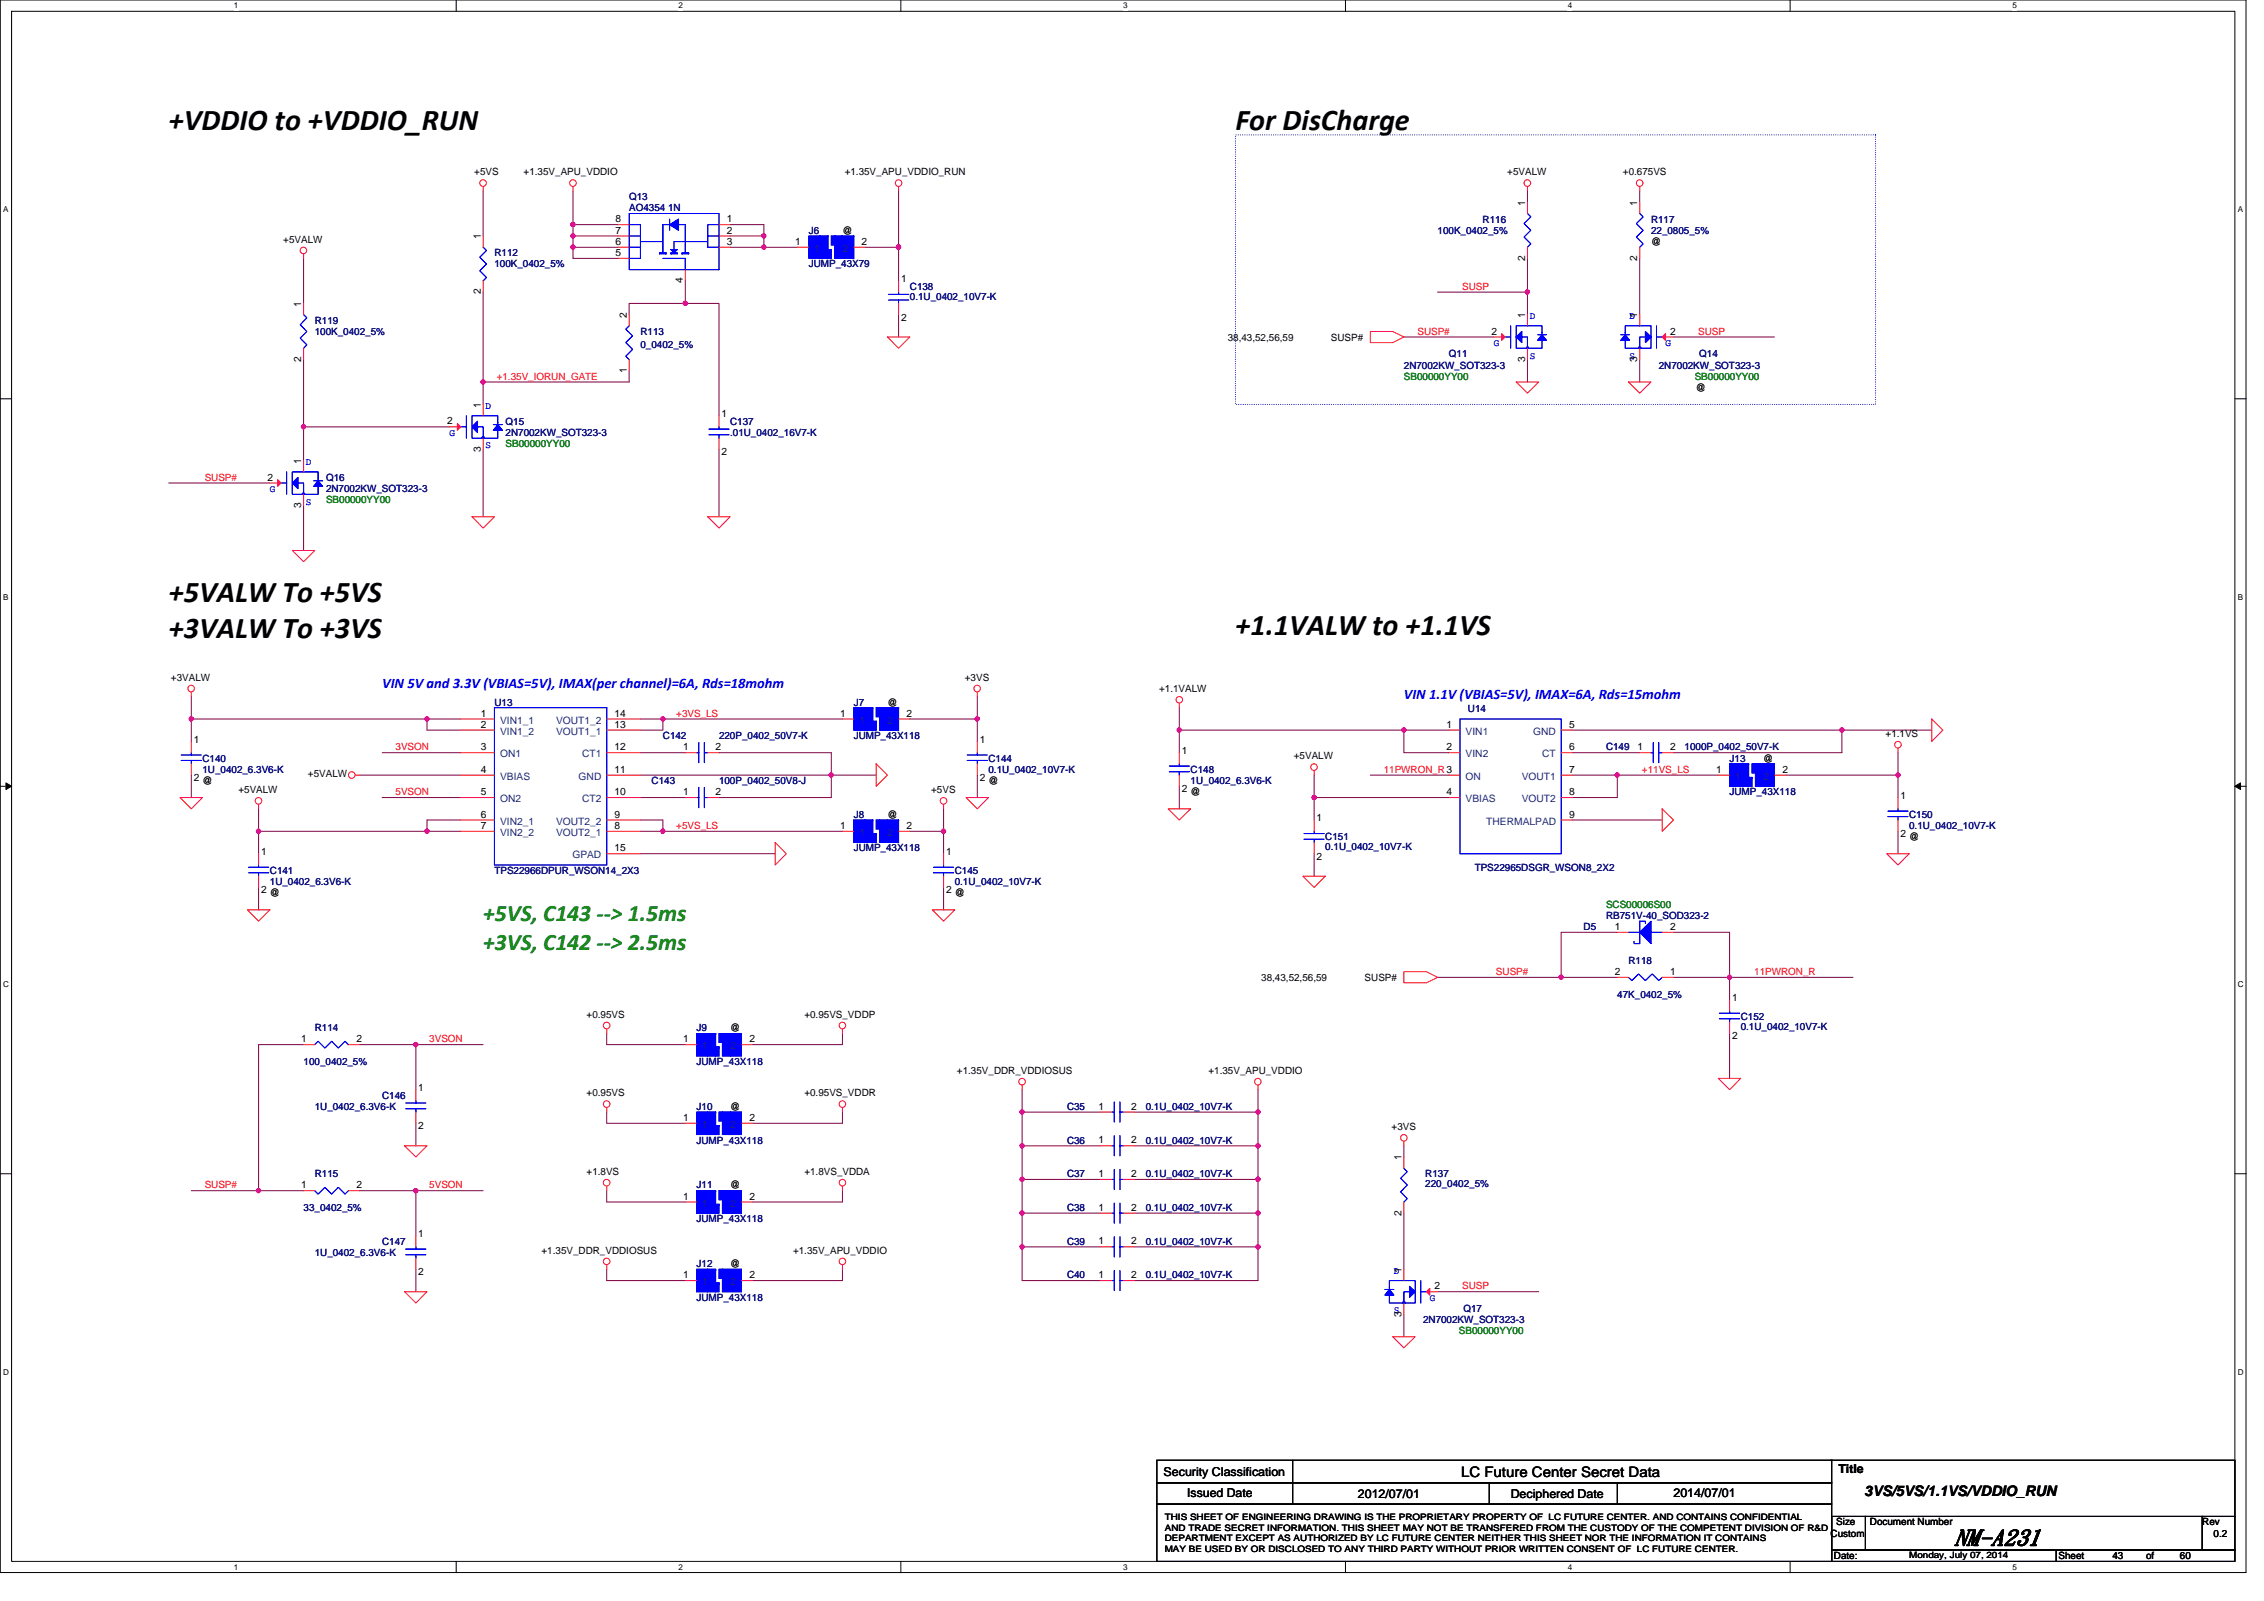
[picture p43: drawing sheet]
<svg xmlns="http://www.w3.org/2000/svg" width="297mm" height="210mm" viewBox="0 0 297 210" stroke-linecap="round" stroke-linejoin="round" font-family="sans-serif">
<defs><g id="words">
<g font-size="4">
<text x="22.1" y="17">+VDDIO to +VDDIO_RUN</text>
<text x="162.1" y="17">For DisCharge</text>
<text x="22.1" y="78.9">+5VALWTo +5VS</text>
<text x="22.1" y="83.7">+3VALWTo +3VS</text>
<text x="162.1" y="83.3">+1.1VALWto +1.1VS</text>
</g>
<g font-size="3.1" fill="#008000">
<text x="63.4" y="120.8">+5VS,C143 ‐‐&gt; 1.5ms</text>
<text x="63.4" y="124.6">+3VS,C142 ‐‐&gt; 2.5ms</text>
</g>
<text font-size="3" x="256.4" y="202.6">NM-A231</text>
<g font-size="1.9" fill="#00f">
<text x="50.1" y="90.2">VIN 5Vand 3.3V(VBIAS=5V),IMAX(per channel)=6A,Rds=18mohm</text>
<text x="184.2" y="91.7">VIN 1.1V(VBIAS=5V),IMAX=6A,Rds=15mohm</text>
</g>
<g font-size="1.9">
<text x="191.7" y="193.7">LC Future Center Secret Data</text>
<text x="244.6" y="196.2">3VS/5VS/1.1VS/VDDIO_RUN</text>
</g>
<g font-size="1.6">
<text x="152.7" y="193.5">Security Classification</text>
<text x="155.8" y="196.3">Issued Date</text>
<text x="178.2" y="196.5">2012/07/01</text>
<text x="198.2" y="196.5">Deciphered Date</text>
<text x="219.6" y="196.3">2014/07/01</text>
<text x="241.2" y="193.1">Title</text>
</g>
<g font-size="1.3">
<text x="62.2" y="23">+5VS</text>
<text x="68.7" y="23">+1.35V_APU_VDDIO</text>
<text x="110.8" y="23">+1.35V_APU_VDDIO_RUN</text>
<text x="197.8" y="23">+5VALW</text>
<text x="212.9" y="23">+0.675VS</text>
<text x="80.8" y="29.1">8</text>
<text x="95.4" y="29.1">1</text>
<text x="200.1" y="27" transform="rotate(-90 200.1 27)">1</text>
<text x="214.8" y="27" transform="rotate(-90 214.8 27)">1</text>
<text x="37.2" y="31.8">+5VALW</text>
<text x="63.1" y="31.4" transform="rotate(-90 63.1 31.4)">1</text>
<text x="80.8" y="32.1">6</text>
<text x="80.8" y="33.6">5</text>
<text x="80.8" y="30.6">7</text>
<text x="95.4" y="30.6">2</text>
<text x="95.4" y="32.1">3</text>
<text x="104.3" y="32.1">1</text>
<text x="110.5" y="30.6">@</text>
<text x="113" y="32.1">2</text>
<text x="200.1" y="34.2" transform="rotate(-90 200.1 34.2)">2</text>
<text x="214.8" y="34.2" transform="rotate(-90 214.8 34.2)">2</text>
<text x="216.6" y="32.1">@</text>
<text x="39.5" y="40.2" transform="rotate(-90 39.5 40.2)">1</text>
<text x="63.1" y="38.6" transform="rotate(-90 63.1 38.6)">2</text>
<text x="82.2" y="41.7" transform="rotate(-90 82.2 41.7)">2</text>
<text x="89.6" y="37.1" transform="rotate(-90 89.6 37.1)">4</text>
<text x="118.2" y="37">1</text>
<text x="200.1" y="41.7" transform="rotate(-90 200.1 41.7)">1</text>
<text x="214.8" y="41.7" transform="rotate(-90 214.8 41.7)">1</text>
<text x="39.5" y="47.5" transform="rotate(-90 39.5 47.5)">2</text>
<text x="118.2" y="42">2</text>
<text x="161.1" y="44.7">38,43,52,56,59</text>
<text x="174.6" y="44.7">SUSP#</text>
<text x="195.7" y="43.9">2</text>
<text x="200.1" y="47.5" transform="rotate(-90 200.1 47.5)">3</text>
<text x="214.8" y="47.5" transform="rotate(-90 214.8 47.5)">3</text>
<text x="219.1" y="43.9">2</text>
<text x="63.1" y="53.5" transform="rotate(-90 63.1 53.5)">1</text>
<text x="82.2" y="48.9" transform="rotate(-90 82.2 48.9)">1</text>
<text x="222.5" y="51.3">@</text>
<text x="58.7" y="55.7">2</text>
<text x="63.1" y="59.2" transform="rotate(-90 63.1 59.2)">3</text>
<text x="94.7" y="54.7">1</text>
<text x="94.7" y="59.7">2</text>
<text x="35.1" y="63">2</text>
<text x="39.5" y="60.9" transform="rotate(-90 39.5 60.9)">1</text>
<text x="39.5" y="66.6" transform="rotate(-90 39.5 66.6)">3</text>
<text x="22.4" y="89.3">+3VALW</text>
<text x="126.6" y="89.3">+3VS</text>
<text x="63.1" y="95.4">2</text>
<text x="63.1" y="94">1</text>
<text x="80.6" y="94">14</text>
<text x="80.6" y="95.4">13</text>
<text x="110.2" y="94">1</text>
<text x="116.4" y="92.5">@</text>
<text x="118.9" y="94">2</text>
<text x="152.1" y="90.8">+1.1VALW</text>
<text x="189.8" y="95.4">1</text>
<text x="205.9" y="95.4">5</text>
<text x="25.4" y="97.4">1</text>
<text x="40.4" y="102">+5VALW</text>
<text x="63.1" y="101.3">4</text>
<text x="63.1" y="98.4">3</text>
<text x="80.6" y="98.4">12</text>
<text x="80.6" y="101.3">11</text>
<text x="89.6" y="98.4">1</text>
<text x="93.9" y="98.4">2</text>
<text x="128.5" y="97.4">1</text>
<text x="155" y="98.8">1</text>
<text x="169.8" y="99.6">+5VALW</text>
<text x="189.8" y="98.4">2</text>
<text x="205.9" y="101.3">7</text>
<text x="205.9" y="98.4">6</text>
<text x="214.8" y="98.4">1</text>
<text x="219.1" y="98.4">2</text>
<text x="225.1" y="101.3">1</text>
<text x="231.3" y="99.9">@</text>
<text x="233.8" y="101.3">2</text>
<text x="247.4" y="96.6">+1.1VS</text>
<text x="25.4" y="102.4">2</text>
<text x="26.6" y="102.8">@</text>
<text x="31.3" y="104">+5VALW</text>
<text x="63.1" y="107.2">6</text>
<text x="63.1" y="104.3">5</text>
<text x="80.6" y="107.2">9</text>
<text x="80.6" y="104.3">10</text>
<text x="89.6" y="104.3">1</text>
<text x="93.9" y="104.3">2</text>
<text x="116.4" y="107.3">@</text>
<text x="122.2" y="104">+5VS</text>
<text x="128.5" y="102.4">2</text>
<text x="129.7" y="102.8">@</text>
<text x="155" y="103.9">2</text>
<text x="156.2" y="104.3">@</text>
<text x="172.7" y="107.7">1</text>
<text x="189.8" y="104.3">4</text>
<text x="205.9" y="104.3">8</text>
<text x="205.9" y="107.2">9</text>
<text x="249.3" y="104.8">1</text>
<text x="34.2" y="112.1">1</text>
<text x="63.1" y="108.7">7</text>
<text x="80.6" y="108.7">8</text>
<text x="80.6" y="111.7">15</text>
<text x="110.2" y="108.7">1</text>
<text x="118.9" y="108.7">2</text>
<text x="124.1" y="112.1">1</text>
<text x="172.7" y="112.7">2</text>
<text x="249.3" y="109.8">2</text>
<text x="250.5" y="110.2">@</text>
<text x="34.2" y="117.2">2</text>
<text x="35.4" y="117.6">@</text>
<text x="124.1" y="117.2">2</text>
<text x="125.3" y="117.6">@</text>
<text x="211.9" y="122">1</text>
<text x="219.1" y="122">2</text>
<text x="165.5" y="128.6">38,43,52,56,59</text>
<text x="179" y="128.6">SUSP#</text>
<text x="211.9" y="127.9">2</text>
<text x="219.1" y="127.9">1</text>
<text x="227.2" y="131.3">1</text>
<text x="39.5" y="136.7">1</text>
<text x="46.8" y="136.7">2</text>
<text x="77" y="133.5">+0.95VS</text>
<text x="89.6" y="136.7">1</text>
<text x="95.8" y="135.3">@</text>
<text x="98.3" y="136.7">2</text>
<text x="105.5" y="133.5">+0.95VS_VDDP</text>
<text x="227.2" y="136.3">2</text>
<text x="54.9" y="143">1</text>
<text x="77" y="143.8">+0.95VS</text>
<text x="105.5" y="143.8">+0.95VS_VDDR</text>
<text x="125.6" y="140.8">+1.35V_DDR_VDDIOSUS</text>
<text x="158.6" y="140.8">+1.35V_APU_VDDIO</text>
<text x="54.9" y="148.1">2</text>
<text x="89.6" y="147">1</text>
<text x="95.8" y="145.6">@</text>
<text x="98.3" y="147">2</text>
<text x="144.1" y="150">1</text>
<text x="144.1" y="145.5">1</text>
<text x="148.4" y="150">2</text>
<text x="148.4" y="145.5">2</text>
<text x="182.6" y="148.2">+3VS</text>
<text x="39.5" y="155.9">1</text>
<text x="46.8" y="155.9">2</text>
<text x="77" y="154.1">+1.8VS</text>
<text x="95.8" y="155.9">@</text>
<text x="105.5" y="154.1">+1.8VS_VDDA</text>
<text x="144.1" y="154.4">1</text>
<text x="148.4" y="154.4">2</text>
<text x="183.9" y="152.2" transform="rotate(-90 183.9 152.2)">1</text>
<text x="89.6" y="157.3">1</text>
<text x="98.3" y="157.3">2</text>
<text x="144.1" y="158.8">1</text>
<text x="148.4" y="158.8">2</text>
<text x="183.9" y="159.4" transform="rotate(-90 183.9 159.4)">2</text>
<text x="54.9" y="162.2">1</text>
<text x="54.9" y="167.3">2</text>
<text x="71.1" y="164.4">+1.35V_DDR_VDDIOSUS</text>
<text x="89.6" y="167.6">1</text>
<text x="95.8" y="166.2">@</text>
<text x="98.3" y="167.6">2</text>
<text x="104.1" y="164.4">+1.35V_APU_VDDIO</text>
<text x="144.1" y="167.6">1</text>
<text x="144.1" y="163.2">1</text>
<text x="148.4" y="167.6">2</text>
<text x="148.4" y="163.2">2</text>
<text x="183.9" y="166.9" transform="rotate(-90 183.9 166.9)">1</text>
<text x="183.9" y="172.7" transform="rotate(-90 183.9 172.7)">3</text>
<text x="188.2" y="169.1">2</text>
<text x="240.2" y="201.5">Custom</text>
<text x="240.9" y="200.1">Size</text>
<text x="245.3" y="200.1">Document Number</text>
<text x="288.9" y="200.1">Rev</text>
<text x="290.4" y="201.5">0.2</text>
<text x="240.6" y="204.5">Date:</text>
<text x="270.1" y="204.5">Sheet</text>
<text x="277.2" y="204.5">43</text>
<text x="281.6" y="204.5">of</text>
<text x="286" y="204.5">60</text>
</g>
<g font-size="1.3" fill="#000080">
<text x="82.5" y="26.2">Q13</text>
<text x="82.5" y="27.7">AO4354 1N</text>
<text x="194.5" y="29.2">R116</text>
<text x="216.6" y="29.2">R117</text>
<text x="64.9" y="33.6">R112</text>
<text x="64.9" y="35.1">100K_0402_5%</text>
<text x="106.1" y="30.6">J6</text>
<text x="106.1" y="35.1">JUMP_43X79</text>
<text x="188.6" y="30.6">100K_0402_5%</text>
<text x="216.6" y="30.6">22_0805_5%</text>
<text x="119.4" y="38">C138</text>
<text x="119.4" y="39.3">0.1U_0402_10V7-K</text>
<text x="41.3" y="42.4">R119</text>
<text x="41.3" y="43.9">100K_0402_5%</text>
<text x="84" y="43.9">R113</text>
<text x="84" y="45.7">0_0402_5%</text>
<text x="190.1" y="46.9">Q11</text>
<text x="222.9" y="46.9">Q14</text>
<text x="184.2" y="48.3">2N7002KW_SOT323-3</text>
<text x="217.6" y="48.3">2N7002KW_SOT323-3</text>
<text x="66.3" y="55.7">Q15</text>
<text x="66.3" y="57.2">2N7002KW_SOT323-3</text>
<text x="95.8" y="55.7">C137</text>
<text x="95.8" y="57.2">.01U_0402_16V7-K</text>
<text x="42.8" y="63.1">Q16</text>
<text x="42.8" y="64.5">2N7002KW_SOT323-3</text>
<text x="64.9" y="92.5">U13</text>
<text x="112" y="92.5">J7</text>
<text x="192.6" y="93.4">U14</text>
<text x="26.6" y="99.9">C140</text>
<text x="26.6" y="101.4">1U_0402_6.3V6-K</text>
<text x="87" y="96.9">C142</text>
<text x="94.3" y="96.9">220P_0402_50V7-K</text>
<text x="112" y="96.9">JUMP_43X118</text>
<text x="129.7" y="99.9">C144</text>
<text x="129.7" y="101.4">0.1U_0402_10V7-K</text>
<text x="156.2" y="101.4">C148</text>
<text x="210.7" y="98.4">C149</text>
<text x="221" y="98.4">1000P_0402_50V7-K</text>
<text x="226.9" y="99.9">J13</text>
<text x="85.5" y="102.8">C143</text>
<text x="94.3" y="102.8">100P_0402_50V8-J</text>
<text x="112" y="107.3">J8</text>
<text x="156.2" y="102.8">1U_0402_6.3V6-K</text>
<text x="226.9" y="104.3">JUMP_43X118</text>
<text x="250.5" y="107.3">C150</text>
<text x="112" y="111.7">JUMP_43X118</text>
<text x="173.9" y="110.2">C151</text>
<text x="173.9" y="111.5">0.1U_0402_10V7-K</text>
<text x="250.5" y="108.7">0.1U_0402_10V7-K</text>
<text x="35.4" y="114.6">C141</text>
<text x="35.4" y="116.1">1U_0402_6.3V6-K</text>
<text x="64.9" y="114.6">TPS22966DPUR_WSON14_2X3</text>
<text x="125.3" y="114.6">C145</text>
<text x="125.3" y="116.1">0.1U_0402_10V7-K</text>
<text x="193.5" y="114.2">TPS22965DSGR_WSON8_2X2</text>
<text x="207.8" y="122">D5</text>
<text x="210.7" y="120.5">RB751V-40_SOD323-2</text>
<text x="212.2" y="130.8">47K_0402_5%</text>
<text x="213.7" y="126.4">R118</text>
<text x="41.3" y="135.3">R114</text>
<text x="91.4" y="135.3">J9</text>
<text x="228.4" y="133.8">C152</text>
<text x="228.4" y="135.1">0.1U_0402_10V7-K</text>
<text x="39.8" y="139.7">100_0402_5%</text>
<text x="91.4" y="139.7">JUMP_43X118</text>
<text x="41.3" y="145.6">1U_0402_6.3V6-K</text>
<text x="50.1" y="144.1">C146</text>
<text x="91.4" y="145.6">J10</text>
<text x="91.4" y="150">JUMP_43X118</text>
<text x="140" y="150">C36</text>
<text x="140" y="145.6">C35</text>
<text x="150.3" y="150">0.1U_0402_10V7-K</text>
<text x="150.3" y="145.6">0.1U_0402_10V7-K</text>
<text x="41.3" y="154.4">R115</text>
<text x="91.4" y="155.9">J11</text>
<text x="140" y="154.4">C37</text>
<text x="150.3" y="154.4">0.1U_0402_10V7-K</text>
<text x="187" y="154.4">R137</text>
<text x="187" y="155.7">220_0402_5%</text>
<text x="39.8" y="158.8">33_0402_5%</text>
<text x="91.4" y="160.3">JUMP_43X118</text>
<text x="140" y="158.8">C38</text>
<text x="150.3" y="158.8">0.1U_0402_10V7-K</text>
<text x="41.3" y="164.7">1U_0402_6.3V6-K</text>
<text x="50.1" y="163.2">C147</text>
<text x="91.4" y="166.2">J12</text>
<text x="140" y="167.7">C40</text>
<text x="140" y="163.2">C39</text>
<text x="150.3" y="167.7">0.1U_0402_10V7-K</text>
<text x="150.3" y="163.2">0.1U_0402_10V7-K</text>
<text x="91.4" y="170.6">JUMP_43X118</text>
<text x="186.7" y="173.6">2N7002KW_SOT323-3</text>
<text x="192" y="172.1">Q17</text>
</g>
<g font-size="1.3" fill="#004080">
<text x="106.9" y="33">1</text>
<text x="110.5" y="33">2</text>
<text x="65.6" y="94.9">VIN1_1</text>
<text x="73" y="94.9">VOUT1_2</text>
<text x="112.8" y="94.9">1</text>
<text x="116.4" y="94.9">2</text>
<text x="65.6" y="96.4">VIN1_2</text>
<text x="65.6" y="99.3">ON1</text>
<text x="73" y="96.4">VOUT1_1</text>
<text x="76.4" y="99.3">CT1</text>
<text x="192.3" y="96.4">VIN1</text>
<text x="192.3" y="99.3">VIN2</text>
<text x="201.1" y="96.4">GND</text>
<text x="202.3" y="99.3">CT</text>
<text x="65.6" y="102.3">VBIAS</text>
<text x="65.6" y="105.2">ON2</text>
<text x="75.9" y="102.3">GND</text>
<text x="76.4" y="105.2">CT2</text>
<text x="192.3" y="102.3">ON</text>
<text x="192.3" y="105.2">VBIAS</text>
<text x="199.7" y="102.3">VOUT1</text>
<text x="199.7" y="105.2">VOUT2</text>
<text x="227.7" y="102.3">1</text>
<text x="231.3" y="102.3">2</text>
<text x="65.6" y="108.2">VIN2_1</text>
<text x="65.6" y="109.6">VIN2_2</text>
<text x="73" y="108.2">VOUT2_2</text>
<text x="73" y="109.6">VOUT2_1</text>
<text x="75.1" y="112.6">GPAD</text>
<text x="112.8" y="109.6">1</text>
<text x="116.4" y="109.6">2</text>
<text x="195" y="108.2">THERMALPAD</text>
<text x="92.1" y="137.6">1</text>
<text x="95.8" y="137.6">2</text>
<text x="92.1" y="147.9">1</text>
<text x="95.8" y="147.9">2</text>
<text x="92.1" y="158.3">1</text>
<text x="95.8" y="158.3">2</text>
<text x="92.1" y="168.6">1</text>
<text x="95.8" y="168.6">2</text>
</g>
<g font-size="1.3" fill="#f00">
<text x="191.9" y="38">SUSP</text>
<text x="186" y="43.9">SUSP#</text>
<text x="222.8" y="43.9">SUSP</text>
<text x="65.2" y="49.8">+1.35V_IORUN_GATE</text>
<text x="26.9" y="63.1">SUSP#</text>
<text x="88.7" y="94">+3VS_LS</text>
<text x="51.9" y="98.4">3VSON</text>
<text x="181.5" y="101.4">11PWRON_R3</text>
<text x="215.4" y="101.4">+11VS_LS</text>
<text x="51.9" y="104.3">5VSON</text>
<text x="88.7" y="108.7">+5VS_LS</text>
<text x="196.3" y="127.9">SUSP#</text>
<text x="230.2" y="127.9">11PWRON_R</text>
<text x="56.3" y="136.7">3VSON</text>
<text x="26.9" y="155.9">SUSP#</text>
<text x="56.3" y="155.9">5VSON</text>
<text x="191.9" y="169.1">SUSP</text>
</g>
<g font-size="1.3" fill="#00f">
<text x="200.7" y="41.9">D</text>
<text x="213.8" y="41.9">D</text>
<text x="196" y="45.4">G</text>
<text x="200.7" y="47">S</text>
<text x="213.8" y="47">S</text>
<text x="218.5" y="45.4">G</text>
<text x="63.7" y="53.7">D</text>
<text x="59" y="57.2">G</text>
<text x="63.7" y="58.8">S</text>
<text x="35.4" y="64.6">G</text>
<text x="40.1" y="61">D</text>
<text x="40.1" y="66.2">S</text>
<text x="182.9" y="167.1">D</text>
<text x="182.9" y="172.3">S</text>
<text x="187.6" y="170.6">G</text>
</g>
<g font-size="1.3" fill="#008000">
<text x="184.2" y="49.8">SB00000YY00</text>
<text x="222.4" y="49.8">SB00000YY00</text>
<text x="66.3" y="58.7">SB00000YY00</text>
<text x="42.8" y="66">SB00000YY00</text>
<text x="210.7" y="119">SCS00006S00</text>
<text x="191.4" y="175">SB00000YY00</text>
</g>
<g font-size="1.2">
<text x="152.8" y="199.4">THIS SHEET OF ENGINEERING DRAWING IS THE PROPRIETARY PROPERTY OF LC FUTURE CENTER. AND CONTAINS CONFIDENTIAL</text>
<text x="152.8" y="200.8">AND TRADE SECRET INFORMATION. THIS SHEET MAY NOT BE TRANSFERED FROM THE CUSTODY OF THE COMPETENT DIVISION OF R&amp;D</text>
<text x="152.8" y="202.1">DEPARTMENT EXCEPT AS AUTHORIZED BY LC FUTURE CENTER NEITHER THIS SHEET NOR THE INFORMATION IT CONTAINS</text>
<text x="152.8" y="203.5">MAY BE USED BY OR DISCLOSED TO ANY THIRD PARTY WITHOUT PRIOR WRITTEN CONSENT OF LC FUTURE CENTER.</text>
<text x="250.5" y="204.4">Monday, July 07, 2014</text>
</g>
<g font-size="1.1">
<text x="30.7" y="1.1">1</text>
<text x="89" y="1.1">2</text>
<text x="147.4" y="1.1">3</text>
<text x="205.7" y="1.1">4</text>
<text x="264" y="1.1">5</text>
<text x=".4" y="27.8">A</text>
<text x="293.6" y="27.8">A</text>
<text x=".4" y="78.7">B</text>
<text x="293.6" y="78.7">B</text>
<text x=".4" y="129.5">C</text>
<text x="293.6" y="129.5">C</text>
<text x=".4" y="180.3">D</text>
<text x="293.6" y="180.3">D</text>
<text x="30.7" y="205.9">1</text>
<text x="89" y="205.9">2</text>
<text x="147.4" y="205.9">3</text>
<text x="205.7" y="205.9">4</text>
<text x="264" y="205.9">5</text>
</g>
</g></defs>
<path d="M0 0h294.7v206.2h-294.7zM1.5 1.5h291.7v203.3h-291.7z" fill="none" stroke="#000" stroke-width=".13"/>
<g fill="#fff">
<path d="M30.7 .1h.6v1.2h-.6z"/>
<path d="M30.7 204.9h.6v1.2h-.6z"/>
</g>
<path d="M59.9 0v1.5M59.9 204.8v1.5" fill="none" stroke="#000" stroke-width=".13"/>
<g fill="#fff">
<path d="M89 .1h.6v1.2h-.6z"/>
<path d="M89 204.9h.6v1.2h-.6z"/>
</g>
<path d="M118.2 0v1.5M118.2 204.8v1.5" fill="none" stroke="#000" stroke-width=".13"/>
<g fill="#fff">
<path d="M147.4 .1h.5v1.2h-.5z"/>
<path d="M147.4 204.9h.5v1.2h-.5z"/>
</g>
<path d="M176.5 0v1.5M176.5 204.8v1.5" fill="none" stroke="#000" stroke-width=".13"/>
<g fill="#fff">
<path d="M205.7 .1h.6v1.2h-.6z"/>
<path d="M205.7 204.9h.6v1.2h-.6z"/>
</g>
<path d="M234.9 0v1.5M234.9 204.8v1.5" fill="none" stroke="#000" stroke-width=".13"/>
<g fill="#fff">
<path d="M264 .1h.6v1.2h-.6z"/>
<path d="M264 204.9h.6v1.2h-.6z"/>
<path d="M.4 26.9h.7v1.2h-.7z"/>
<path d="M293.6 26.9h.7v1.2h-.7z"/>
<path d="M.4 77.7h.7v1.2h-.7z"/>
<path d="M293.6 77.7h.7v1.2h-.7z"/>
</g>
<path d="M0 52.3h1.5M293.2 52.3h1.5" fill="none" stroke="#000" stroke-width=".13"/>
<g fill="#fff">
<path d="M.4 128.5h.8v1.2h-.8z"/>
<path d="M293.6 128.5h.7v1.2h-.7z"/>
</g>
<path d="M0 103.1h1.5M293.2 103.1h1.5" fill="none" stroke="#000" stroke-width=".13"/>
<path d="M.8 102.7l.7 .4-.7 .4zM293.2 103.1l.8-.4v.8z" fill="#000" stroke="#000" stroke-width=".13"/>
<g fill="#fff">
<path d="M.4 179.3h.8v1.2h-.8z"/>
<path d="M293.6 179.3h.7v1.2h-.7z"/>
</g>
<g fill="none" stroke="#000" stroke-width=".13">
<path d="M0 153.9h1.5M293.2 153.9h1.5M151.8 191.5h88.5v3h-88.5zM151.8 194.5h88.5v2.8h-88.5zM151.8 197.3h88.5v7.5h-88.5zM169.6 191.5v5.8M195.4 194.5v2.8M212.2 194.5v2.8M240.2 191.5h53v7.4M240.3 198.9h4.4v4.4h-4.4zM244.7 198.9h44.2v4.4h-44.2zM288.9 198.9h4.3v4.4h-4.3z"/>
<path d="M240.3 203.3h29.5v1.5h-29.5zM269.8 203.3h23.4v1.5h-23.4z"/>
</g>
<path d="M162.1 17.7h84v35.3h-84z" fill="none" stroke="#00f" stroke-width=".13" stroke-dasharray="0 .3"/>
<g fill="none" stroke="#800040" stroke-width=".13">
<path d="M39.8 33.9v5.9M63.4 25.1v5.8M63.4 38.3v11.8M75.2 30.9h5.9M75.2 29.5h5.9M75.2 30.9v1.5M75.2 32.4v1.5h5.9M75.2 29.5v1.4M75.2 25.1v4.4M75.2 32.4h5.9M89.9 36.8v3M89.9 39.8h4.4v14.7"/>
<path d="M89.9 39.8h-7.4v1.5M95.8 29.5h4.4v1.4M95.8 32.4h4.4M95.8 30.9h4.4M100.2 30.9v1.5M100.2 32.4h4.4M113.5 32.4h4.4M117.9 25.1v7.3M117.9 32.4v4.4M188.6 38.3h11.8M200.4 33.9v4.4M200.4 25.1v1.4"/>
<path d="M200.4 38.3v3M215.1 25.1v1.4M215.1 33.9v7.4M39.8 56v4.4M39.8 47.2v8.8M39.8 56h19.2M63.4 50.1v2.9M63.4 58.9v8.9M82.5 48.6v1.5h-19.1M94.3 58.9v8.9M117.9 41.3v2.9M184.2 44.2h11.8"/>
<path d="M200.4 47.2v2.9M215.1 47.2v2.9M219.6 44.2h13.2M22.1 63.4h13.3M39.8 66.3v5.9M25.1 94.3h30.9M25.1 91.4v2.9M25.1 94.3v2.9M50.1 98.7h10.3M56 94.3h4.4M56 94.3v1.5h4.4M84 98.7h5.9"/>
<path d="M84 94.3h3M87 94.3v1.5h-3M87 94.3h23.5M94.3 98.7h14.8v3M119.4 94.3h8.8M128.2 94.3v2.9M128.2 91.4v2.9M154.7 92.8v3M154.7 95.8v2.9M154.7 95.8h29.5v2.9h5.9M184.2 95.8h5.9M206.3 95.8h35.4v2.9h-22.1"/>
<path d="M206.3 98.7h8.8M241.7 95.8h11.7M249 98.7v3M25.1 101.7v2.9M33.9 109v3M33.9 116.4v2.9M33.9 106.1v2.9M33.9 109h22.1M47.2 101.7h13.2M50.1 104.6h10.3M60.4 107.5h-4.4v1.5h4.4M84 101.7h25.1"/>
<path d="M84 109h3M84 107.5h3v1.5M84 104.6h5.9M84 112h17.7M87 109h23.5M109.1 101.7h5.9M109.1 101.7v2.9h-14.8M119.4 109h4.4M123.8 109v3M123.8 116.4v2.9M123.8 106.1v2.9M128.2 101.7v2.9"/>
<path d="M154.7 103.1v3M172.4 101.7v5.8M172.4 112v2.9M172.4 104.6h17.7M179.8 101.7h10.3M206.3 107.5h11.8M206.3 101.7h5.9M212.2 101.7h13.2M212.2 101.7v2.9h-5.9M234.3 101.7h14.7M249 101.7v2.9M249 109v3"/>
<path d="M39.8 137h-5.9v19.2M47.2 137h7.4M54.6 137h8.8M54.6 137v5.9M79.6 135.6v1.4h10.3M110.5 135.6v1.4h-11.7M188.6 128.2h16.2M204.8 128.2h7.4M212.2 122.3h-7.4v5.9M219.6 128.2h7.3M219.6 122.3h7.3v5.9M226.9 128.2v2.9"/>
<path d="M226.9 135.6v5.8M226.9 128.2h16.2M25.1 156.2h14.7M47.2 156.2h7.4M54.6 156.2h8.8M54.6 147.3v3M54.6 156.2v5.9M79.6 156.2v1.4h10.3M79.6 145.9v1.4h10.3M110.5 156.2v1.4h-11.7M110.5 145.9v1.4h-11.7M134.1 142.9v3"/>
<path d="M134.1 145.9h10.3M134.1 154.7v4.4M134.1 159.1v4.4M134.1 150.3v4.4M134.1 145.9v4.4M134.1 159.1h10.3M134.1 154.7h10.3M134.1 150.3h10.3M148.8 145.9h16.3M148.8 159.1h16.3M148.8 154.7h16.3M148.8 150.3h16.3"/>
<path d="M165.1 142.9v3M165.1 154.7v4.4M165.1 159.1v4.4M165.1 150.3v4.4M165.1 145.9v4.4M184.2 150.3v1.4M184.2 159.1v7.4M54.6 166.5v2.9M79.6 166.5v1.5h10.3M110.5 166.5v1.5h-11.7M134.1 163.5v4.5h10.3M134.1 163.5h10.3"/>
<path d="M148.8 163.5h16.3M165.1 163.5v4.5h-16.3M184.2 172.4v2.9M188.6 169.4h13.3"/>
</g>
<g fill="#f0f" stroke="#f0f" stroke-width=".13">
<circle cx="56" cy="94.3" r=".29"/>
<circle cx="25.1" cy="94.3" r=".29"/>
<circle cx="33.9" cy="109" r=".29"/>
<circle cx="56" cy="109" r=".29"/>
<circle cx="123.8" cy="109" r=".29"/>
<circle cx="87" cy="109" r=".29"/>
<circle cx="87" cy="94.3" r=".29"/>
<circle cx="128.2" cy="94.3" r=".29"/>
<circle cx="109.1" cy="101.7" r=".29"/>
<circle cx="200.4" cy="38.3" r=".29"/>
<circle cx="54.6" cy="137" r=".29"/>
<circle cx="54.6" cy="156.2" r=".29"/>
<circle cx="33.9" cy="156.2" r=".29"/>
<circle cx="204.8" cy="128.2" r=".29"/>
<circle cx="226.9" cy="128.2" r=".29"/>
<circle cx="165" cy="145.8" r=".29"/>
<circle cx="134.1" cy="159.1" r=".29"/>
<circle cx="134.1" cy="163.5" r=".29"/>
<circle cx="165" cy="159.1" r=".29"/>
<circle cx="165" cy="163.5" r=".29"/>
<circle cx="134.1" cy="154.7" r=".29"/>
<circle cx="165" cy="154.7" r=".29"/>
<circle cx="134.1" cy="150.3" r=".29"/>
<circle cx="165" cy="150.3" r=".29"/>
<circle cx="134.1" cy="145.8" r=".29"/>
<circle cx="63.4" cy="50.1" r=".29"/>
<circle cx="117.9" cy="32.4" r=".29"/>
<circle cx="75.2" cy="32.4" r=".29"/>
<circle cx="75.2" cy="30.9" r=".29"/>
<circle cx="75.2" cy="29.5" r=".29"/>
<circle cx="89.9" cy="39.8" r=".29"/>
<circle cx="100.2" cy="32.4" r=".29"/>
<circle cx="100.2" cy="30.9" r=".29"/>
<circle cx="39.8" cy="56" r=".29"/>
<circle cx="154.7" cy="95.7" r=".29"/>
<circle cx="184.2" cy="95.7" r=".29"/>
<circle cx="172.4" cy="104.6" r=".29"/>
<circle cx="249" cy="101.7" r=".29"/>
<circle cx="212.2" cy="101.7" r=".29"/>
<circle cx="241.6" cy="95.7" r=".29"/>
</g>
<g fill="none" stroke="#f00" stroke-width=".13">
<path d="M39.8 33.3v.6M39.8 39.8v1.5M63.4 24.5v.6M75.2 24.5v.6M81.1 32.4h1.4M81.1 33.9h1.4M81.1 30.9h1.4M81.1 29.5h1.4M89.9 35.4v1.4M94.3 30.9h1.5M94.3 29.5h1.5M94.3 32.4h1.5"/>
<path d="M117.9 24.5v.6M117.9 36.8v1.5M117.9 39.8v1.5M200.4 24.5v.6M215.1 24.5v.6M39.8 45.7v1.5M59 56h1.4M63.4 53v1.5M63.4 57.5v1.4M82.5 47.2v1.4M82.5 41.3v1.4M94.3 54.5v1.5"/>
<path d="M94.3 57.5v1.4M116.4 44.2h3l-1.5 1.5zM179.8 43.5h2.9l1.5 .7-1.5 .7h-2.9zM196 44.2h1.5M198.9 50.1h3l-1.5 1.5zM200.4 41.3v1.4M200.4 45.7v1.5M213.7 50.1h2.9l-1.5 1.5zM35.4 63.4h1.5M38.4 72.2h2.9l-1.5 1.5zM39.8 60.4v1.5M39.8 64.8v1.5"/>
<path d="M61.9 67.8h3l-1.5 1.5zM92.9 67.8h2.9l-1.5 1.5zM25.1 90.8v.6M110.5 94.3h1.5M117.9 94.3h1.5M128.2 90.8v.6M154.7 92.2v.6M154.7 98.7v1.5M215.1 98.7h1.5M218.1 98.7h1.5M249 98.1v.6M253.4 94.3l1.5 1.5-1.5 1.4z"/>
<path d="M23.6 104.6h3l-1.5 1.5zM32.5 119.3h2.9l-1.5 1.5zM33.9 105.5v.6M46.6 101.7h.6M89.9 104.6h1.5M92.9 104.6h1.4M101.7 110.5l1.5 1.5-1.5 1.5zM110.5 109h1.5M115 100.2l1.4 1.5-1.4 1.4zM117.9 109h1.5M122.3 119.3h3l-1.5 1.5zM123.8 105.5v.6"/>
<path d="M126.7 104.6h3l-1.5 1.5zM153.3 106.1h2.9l-1.5 1.4zM154.7 101.7v1.4M170.9 114.9h3l-1.5 1.5zM172.4 101.1v.6M172.4 107.5v1.5M172.4 110.5v1.5M218.1 106.1l1.5 1.4-1.5 1.5zM247.5 112h3l-1.5 1.5zM249 104.6v1.5M249 107.5v1.5M39.8 137h1.5"/>
<path d="M45.7 137h1.5M79.6 135v.6M110.5 135v.6M184.2 127.4h3l1.4 .8-1.4 .7h-3zM212.2 122.3h1.5M212.2 128.2h1.5M218.1 122.3h1.5M218.1 128.2h1.5M226.9 131.1v1.5M226.9 134.1v1.5M39.8 156.2h1.5M45.7 156.2h1.5"/>
<path d="M53.1 150.3h2.9l-1.4 1.4zM79.6 155.6v.6M79.6 145.3v.6M89.9 157.6h1.5M97.3 157.6h1.5M110.5 155.6v.6M110.5 145.3v.6M134.1 142.3v.6M144.4 150.3h1.5M144.4 154.7h1.5M147.4 150.3h1.4M147.4 154.7h1.4"/>
<path d="M165.1 142.3v.6M184.2 151.7v1.5M184.2 157.6v1.5M184.2 149.7v.6M225.4 141.4h3l-1.5 1.5zM53.1 169.4h2.9l-1.4 1.5zM79.6 165.9v.6M110.5 165.9v.6M144.4 168h1.5M147.4 168h1.4M182.7 175.3h3l-1.5 1.5zM184.2 166.5v1.5"/>
<path d="M184.2 170.9v1.5M187.2 169.4h1.4"/>
<circle cx="39.8" cy="32.9" r=".43"/>
<circle cx="63.4" cy="24" r=".43"/>
<circle cx="75.2" cy="24" r=".43"/>
<circle cx="117.9" cy="24" r=".43"/>
<circle cx="200.4" cy="24" r=".43"/>
<circle cx="215.1" cy="24" r=".43"/>
<circle cx="25.1" cy="90.3" r=".43"/>
<circle cx="128.2" cy="90.3" r=".43"/>
<circle cx="154.7" cy="91.8" r=".43"/>
<circle cx="249" cy="97.7" r=".43"/>
<circle cx="33.9" cy="105" r=".43"/>
<circle cx="46.1" cy="101.7" r=".43"/>
<circle cx="123.8" cy="105" r=".43"/>
<circle cx="172.4" cy="100.6" r=".43"/>
<circle cx="79.6" cy="134.5" r=".43"/>
<circle cx="110.5" cy="134.5" r=".43"/>
<circle cx="79.6" cy="155.1" r=".43"/>
<circle cx="79.6" cy="144.8" r=".43"/>
<circle cx="110.5" cy="155.1" r=".43"/>
<circle cx="110.5" cy="144.8" r=".43"/>
<circle cx="134.1" cy="141.9" r=".43"/>
<circle cx="165" cy="141.9" r=".43"/>
<circle cx="184.2" cy="149.2" r=".43"/>
<circle cx="79.6" cy="165.4" r=".43"/>
<circle cx="110.5" cy="165.4" r=".43"/>
</g>
<g fill="none" stroke="#00f" stroke-width=".13">
<path d="M82.5 30.9h1.5M82.5 29.5h1.5v4.4h-1.5M82.5 28h11.8v7.4h-11.8zM82.5 32.4h1.5M84 31.7h3M86.5 33.1h.9v.2h-.9zM87 33.9h2.9v1.5M87.9 29.5h-.9v3.6M87.9 28.7v1.5M88 33.1h.9v.2h-.9zM89 29.5h.9v3.6M89.5 33.1h.9v.2h-.9z"/>
<path d="M92.9 31.7h-4.5v1M92.9 30.9v1.5h1.4M92.9 30.9h1.4M94.3 29.5h-1.4v1.4M116.6 39.3h2.6M116.6 38.6h2.6M117.9 38.3v.3M117.9 39.3v.5M39.8 41.3l.5 .4-.9 .9 .9 .9-.9 .8 .9 .9-.5 .5M60.4 56h.8M61.2 54.5v3M64.7 55.7h1.2"/>
<path d="M65.3 55.7v-1.2h-3.4v3h1.5v-1.5h-.7M65.3 56.4v1.1h-1.9h.1v-.2h-.3v.2M82.5 42.7l-.4 .5 .9 .8-.9 .9 .9 .9-.9 .9 .4 .5M93 57h2.6M93 56.3h2.6M94.3 56v.3M94.3 57v.5M197.5 44.2h.7M198.2 42.7v3M201.7 43.9h1.2M202.3 44.6v1.1h-1.9h.2v-.2h-.3v.2M202.3 43.9v-1.2h-3.4v3h1.5v-1.5h-.7"/>
<path d="M36.9 63.4h.7M37.6 61.9v2.9M41.1 63.1h1.2M41.7 63.8v1h-1.9h.2v-.1h-.3v.1M41.7 63.1v-1.2h-3.3v2.9h1.4v-1.4h-.7M216.6 98.7h.3M216.9 97.4v2.6M217.6 97.4v2.6M217.6 98.7h.5M91.4 104.6h.3M91.7 103.3v2.6M92.4 104.6h.5"/>
<path d="M92.4 103.3v2.6M153.4 101.2h2.7M153.4 100.5h2.7M154.7 100.2v.3M154.7 101.2v.5M171.1 110.1h2.6M171.1 109.3h2.6M172.4 109v.3M172.4 110.1v.4M247.7 107.1h2.6M247.7 106.4h2.6M249 106.1v.3"/>
<path d="M249 107.1v.4M41.3 137l.4-.4 .9 .9 .9-.9 .9 .9 .9-.9 .4 .4M213.7 122.3h1.4M213.7 128.2l.4 .4 .9-.9 .9 .9 .9-.9 .8 .9 .5-.4M215.9 121.1v-.3h-.8v3h-.7v-.3M216.6 122.3h1.5M225.6 133.6h2.6M225.6 132.9h2.6M226.9 132.6v.3M226.9 133.6v.5M41.3 156.2l.4 .4 .9-.9 .9 .9 .9-.9 .9 .9 .4-.4M145.9 150.3h.3"/>
<path d="M145.9 154.7h.3M146.2 148.9v2.7M146.2 153.4v2.6M146.9 150.3h.5M146.9 154.7h.5M146.9 148.9v2.7M146.9 153.4v2.6M184.2 153.2l.4 .5-.8 .8 .8 .9-.8 .9 .8 .9-.4 .4M145.9 168h.3M146.2 166.6v2.7M146.9 168h.5M146.9 166.6v2.7"/>
<path d="M181.7 169.1h1.2M182.3 169.9v1h1.9h-.2v-.1h.3v.1M182.3 169.1v-1.1h3.4v2.9h-1.5v-1.5h.7M186.4 169.4h.8M186.4 168v2.9"/>
</g>
<g fill="#00f" stroke="#00f" stroke-width=".13">
<path d="M215.1 122.3l1.5-1.5v3z" fill-rule="evenodd"/>
<path d="M215.1 122.3l1.5-1.5v3z" fill-rule="evenodd"/>
<path d="M91.4 156.2v2.9h1.5v-2.9z" fill-rule="evenodd"/>
<path d="M92.9 156.2v2.9h1v-2.9z" fill-rule="evenodd"/>
<path d="M93.9 157.9v1.2h.4v-1.2z" fill-rule="evenodd"/>
<path d="M94.3 156.2v1.2h.5v-1.2z" fill-rule="evenodd"/>
<path d="M94.8 156.2v2.9h1v-2.9z" fill-rule="evenodd"/>
<path d="M95.8 156.2v2.9h1.5v-2.9z" fill-rule="evenodd"/>
<path d="M91.4 156.2v2.9h1.5v-2.9z" fill-rule="evenodd"/>
<path d="M92.9 156.2v2.9h1v-2.9z" fill-rule="evenodd"/>
<path d="M93.9 157.9v1.2h.4v-1.2z" fill-rule="evenodd"/>
<path d="M94.3 156.2v1.2h.5v-1.2z" fill-rule="evenodd"/>
<path d="M94.8 156.2v2.9h1v-2.9z" fill-rule="evenodd"/>
<path d="M95.8 156.2v2.9h1.5v-2.9z" fill-rule="evenodd"/>
<path d="M62.7 55.2v1.5l-.8-.7z" fill-rule="evenodd"/>
<path d="M65.3 55.7l.6 .7h-1.2z" fill-rule="evenodd"/>
<path d="M62.7 55.2v1.5l-.8-.7z" fill-rule="evenodd"/>
<path d="M65.3 55.7l.6 .7h-1.2z" fill-rule="evenodd"/>
<path d="M184.9 168.7l.8 .7-.8 .8z" fill-rule="evenodd"/>
<path d="M182.3 169.1l.6 .8h-1.2z" fill-rule="evenodd"/>
<path d="M184.9 168.7l.8 .7-.8 .8z" fill-rule="evenodd"/>
<path d="M182.3 169.1l.6 .8h-1.2z" fill-rule="evenodd"/>
<path d="M38.4 63.4l.7-.8v1.5z" fill-rule="evenodd"/>
<path d="M41.7 63.1l.6 .7h-1.2z" fill-rule="evenodd"/>
<path d="M38.4 63.4l.7-.8v1.5z" fill-rule="evenodd"/>
<path d="M41.7 63.1l.6 .7h-1.2z" fill-rule="evenodd"/>
<path d="M112 92.8v3h1.5v-3z" fill-rule="evenodd"/>
<path d="M113.5 92.8v3h1v-3z" fill-rule="evenodd"/>
<path d="M114.5 94.6v1.2h.5v-1.2z" fill-rule="evenodd"/>
<path d="M115 92.8v1.2h.4v-1.2z" fill-rule="evenodd"/>
<path d="M115.4 92.8v3h1v-3z" fill-rule="evenodd"/>
<path d="M116.4 92.8v3h1.5v-3z" fill-rule="evenodd"/>
<path d="M112 92.8v3h1.5v-3z" fill-rule="evenodd"/>
<path d="M113.5 92.8v3h1v-3z" fill-rule="evenodd"/>
<path d="M114.5 94.6v1.2h.5v-1.2z" fill-rule="evenodd"/>
<path d="M115 92.8v1.2h.4v-1.2z" fill-rule="evenodd"/>
<path d="M115.4 92.8v3h1v-3z" fill-rule="evenodd"/>
<path d="M116.4 92.8v3h1.5v-3z" fill-rule="evenodd"/>
<path d="M112 107.5v3h1.5v-3z" fill-rule="evenodd"/>
<path d="M113.5 107.5v3h1v-3z" fill-rule="evenodd"/>
<path d="M114.5 109.3v1.2h.5v-1.2z" fill-rule="evenodd"/>
<path d="M115 107.5v1.2h.4v-1.2z" fill-rule="evenodd"/>
<path d="M115.4 107.5v3h1v-3z" fill-rule="evenodd"/>
<path d="M116.4 107.5v3h1.5v-3z" fill-rule="evenodd"/>
<path d="M112 107.5v3h1.5v-3z" fill-rule="evenodd"/>
<path d="M113.5 107.5v3h1v-3z" fill-rule="evenodd"/>
<path d="M114.5 109.3v1.2h.5v-1.2z" fill-rule="evenodd"/>
<path d="M115 107.5v1.2h.4v-1.2z" fill-rule="evenodd"/>
<path d="M115.4 107.5v3h1v-3z" fill-rule="evenodd"/>
<path d="M116.4 107.5v3h1.5v-3z" fill-rule="evenodd"/>
<path d="M87.9 29.5l1.1-.8v1.5z" fill-rule="evenodd"/>
<path d="M88 32.7h.9l-.5 .4z" fill-rule="evenodd"/>
<path d="M87.9 29.5l1.1-.8v1.5z" fill-rule="evenodd"/>
<path d="M88 32.7h.9l-.5 .4z" fill-rule="evenodd"/>
<path d="M198.9 44.2l.8-.7v1.4z" fill-rule="evenodd"/>
<path d="M202.3 43.9l.6 .7h-1.2z" fill-rule="evenodd"/>
<path d="M198.9 44.2l.8-.7v1.4z" fill-rule="evenodd"/>
<path d="M202.3 43.9l.6 .7h-1.2z" fill-rule="evenodd"/>
<path d="M91.4 135.6v2.9h1.5v-2.9z" fill-rule="evenodd"/>
<path d="M92.9 135.6v2.9h1v-2.9z" fill-rule="evenodd"/>
</g>
<g fill="#f00" stroke="#f00" stroke-width=".13">
<path d="M60 55.5l.4 .5-.4 .4z"/>
<path d="M187.2 169.4l.4-.4v.9z"/>
<path d="M36.4 62.9l.5 .5-.5 .4z"/>
<path d="M197 43.8l.5 .4-.5 .4z"/>
</g>
<path d="M93.9 137.3h.4v1.2h-.4z" fill="#00f"/>
<g fill="none" stroke="#00f" stroke-width=".13">
<path d="M63.4 32.4l.4 .5-.9 .8 .9 .9-.9 .9 .9 .9-.4 .4M200.4 28l.4 .4-.8 .9 .8 .9-.8 .9 .8 .9-.4 .4M215.1 28l.5 .4-.9 .9 .9 .9-.9 .9 .9 .9-.5 .4M212.6 43.9h1.2M213.2 43.9v-1.2h3.4v3h-1.5v-1.5h.8M213.2 44.6v1.1h1.9h-.1v-.2h.3v.2M217.3 44.2h.8M217.3 42.7v3M23.8 99.7h2.6M23.8 99h2.6M25.1 98.7v.3M25.1 99.7v.5"/>
<path d="M64.9 92.8h14.7v20.7h-14.7zM91.4 98.7h.3M91.7 97.4v2.6M92.4 98.7h.5M92.4 97.4v2.6M126.9 99.7h2.6M126.9 99h2.6M128.2 98.7v.3M128.2 99.7v.5M191.6 94.3h13.2v17.7h-13.2zM32.6 114.5h2.7M32.6 113.7h2.7"/>
<path d="M33.9 113.5v.2M33.9 114.5v.4M122.5 114.5h2.6M122.5 113.7h2.6M123.8 113.5v.2M123.8 114.5v.4M93.9 137.3h.4v1.2h-.4zM53.2 145.4h2.7M53.2 144.7h2.7M54.6 144.4v.3M54.6 145.4v.5M145.9 145.9h.3"/>
<path d="M145.9 159.1h.3M146.2 144.5v2.7M146.2 157.8v2.6M146.9 145.9h.5M146.9 159.1h.5M146.9 144.5v2.7M146.9 157.8v2.6M53.2 164.6h2.7M53.2 163.8h2.7M54.6 163.5v.3M54.6 164.6v.4M145.9 163.5h.3"/>
<path d="M146.2 162.2v2.7M146.9 163.5h.5M146.9 162.2v2.7"/>
</g>
<g fill="#00f" stroke="#00f" stroke-width=".13">
<path d="M94.3 135.6v1.1h.5v-1.1z" fill-rule="evenodd"/>
<path d="M94.8 135.6v2.9h1v-2.9z" fill-rule="evenodd"/>
<path d="M95.8 135.6v2.9h1.5v-2.9z" fill-rule="evenodd"/>
<path d="M91.4 135.6v2.9h1.5v-2.9z" fill-rule="evenodd"/>
<path d="M92.9 135.6v2.9h1v-2.9z" fill-rule="evenodd"/>
<path d="M93.9 137.3v1.2h.4v-1.2z" fill-rule="evenodd"/>
<path d="M94.3 135.6v1.1h.5v-1.1z" fill-rule="evenodd"/>
<path d="M94.8 135.6v2.9h1v-2.9z" fill-rule="evenodd"/>
<path d="M95.8 135.6v2.9h1.5v-2.9z" fill-rule="evenodd"/>
<path d="M91.4 145.9v2.9h1.5v-2.9z" fill-rule="evenodd"/>
<path d="M92.9 145.9v2.9h1v-2.9z" fill-rule="evenodd"/>
<path d="M93.9 147.6v1.2h.4v-1.2z" fill-rule="evenodd"/>
<path d="M94.3 145.9v1.1h.5v-1.1z" fill-rule="evenodd"/>
<path d="M94.8 145.9v2.9h1v-2.9z" fill-rule="evenodd"/>
<path d="M95.8 145.9v2.9h1.5v-2.9z" fill-rule="evenodd"/>
<path d="M91.4 145.9v2.9h1.5v-2.9z" fill-rule="evenodd"/>
<path d="M92.9 145.9v2.9h1v-2.9z" fill-rule="evenodd"/>
<path d="M93.9 147.6v1.2h.4v-1.2z" fill-rule="evenodd"/>
<path d="M94.3 145.9v1.1h.5v-1.1z" fill-rule="evenodd"/>
<path d="M94.8 145.9v2.9h1v-2.9z" fill-rule="evenodd"/>
<path d="M95.8 145.9v2.9h1.5v-2.9z" fill-rule="evenodd"/>
<path d="M91.4 166.5v2.9h1.5v-2.9z" fill-rule="evenodd"/>
<path d="M92.9 166.5v2.9h1v-2.9z" fill-rule="evenodd"/>
<path d="M93.9 168.3v1.1h.4v-1.1z" fill-rule="evenodd"/>
<path d="M94.3 166.5v1.2h.5v-1.2z" fill-rule="evenodd"/>
<path d="M94.8 166.5v2.9h1v-2.9z" fill-rule="evenodd"/>
<path d="M95.8 166.5v2.9h1.5v-2.9z" fill-rule="evenodd"/>
<path d="M91.4 166.5v2.9h1.5v-2.9z" fill-rule="evenodd"/>
<path d="M92.9 166.5v2.9h1v-2.9z" fill-rule="evenodd"/>
<path d="M93.9 168.3v1.1h.4v-1.1z" fill-rule="evenodd"/>
<path d="M94.3 166.5v1.2h.5v-1.2z" fill-rule="evenodd"/>
<path d="M94.8 166.5v2.9h1v-2.9z" fill-rule="evenodd"/>
<path d="M95.8 166.5v2.9h1.5v-2.9z" fill-rule="evenodd"/>
<path d="M215.9 43.5l.7 .7-.7 .7z" fill-rule="evenodd"/>
<path d="M213.2 43.9l.6 .7h-1.2z" fill-rule="evenodd"/>
<path d="M215.9 43.5l.7 .7-.7 .7z" fill-rule="evenodd"/>
<path d="M213.2 43.9l.6 .7h-1.2z" fill-rule="evenodd"/>
<path d="M226.9 100.2v2.9h1.5v-2.9z" fill-rule="evenodd"/>
<path d="M228.4 100.2v2.9h1v-2.9z" fill-rule="evenodd"/>
<path d="M229.4 102v1.1h.5v-1.1z" fill-rule="evenodd"/>
<path d="M229.9 100.2v1.2h.4v-1.2z" fill-rule="evenodd"/>
<path d="M230.3 100.2v2.9h1v-2.9z" fill-rule="evenodd"/>
<path d="M231.3 100.2v2.9h1.5v-2.9z" fill-rule="evenodd"/>
<path d="M226.9 100.2v2.9h1.5v-2.9z" fill-rule="evenodd"/>
<path d="M228.4 100.2v2.9h1v-2.9z" fill-rule="evenodd"/>
<path d="M229.4 102v1.1h.5v-1.1z" fill-rule="evenodd"/>
<path d="M229.9 100.2v1.2h.4v-1.2z" fill-rule="evenodd"/>
<path d="M230.3 100.2v2.9h1v-2.9z" fill-rule="evenodd"/>
<path d="M231.3 100.2v2.9h1.5v-2.9z" fill-rule="evenodd"/>
<path d="M106.1 30.9v3h1.5v-3z" fill-rule="evenodd"/>
<path d="M107.6 30.9v3h1v-3z" fill-rule="evenodd"/>
<path d="M108.6 32.7v1.2h.5v-1.2z" fill-rule="evenodd"/>
<path d="M109.1 30.9v1.2h.4v-1.2z" fill-rule="evenodd"/>
<path d="M109.5 30.9v3h1v-3z" fill-rule="evenodd"/>
<path d="M110.5 30.9v3h1.5v-3z" fill-rule="evenodd"/>
<path d="M106.1 30.9v3h1.5v-3z" fill-rule="evenodd"/>
<path d="M107.6 30.9v3h1v-3z" fill-rule="evenodd"/>
<path d="M108.6 32.7v1.2h.5v-1.2z" fill-rule="evenodd"/>
<path d="M109.1 30.9v1.2h.4v-1.2z" fill-rule="evenodd"/>
<path d="M109.5 30.9v3h1v-3z" fill-rule="evenodd"/>
<path d="M110.5 30.9v3h1.5v-3z" fill-rule="evenodd"/>
</g>
<g fill="none" stroke="#f00" stroke-width=".13">
<path d="M63.4 30.9v1.5M63.4 36.8v1.5M104.6 32.4h1.5M112 32.4h1.5M200.4 26.5v1.5M200.4 32.4v1.5M215.1 26.5v1.5M215.1 32.4v1.5M215.1 41.3v1.4M215.1 45.7v1.5M218.1 44.2h1.5M25.1 97.2v1.5"/>
<path d="M60.4 95.8h4.5M60.4 98.7h4.5M60.4 94.3h4.5M79.6 98.7h4.4M79.6 94.3h4.4M79.6 95.8h4.4M89.9 98.7h1.5M92.9 98.7h1.4M128.2 97.2v1.5M190.1 95.8h1.5M190.1 98.7h1.5M204.8 95.8h1.5"/>
<path d="M204.8 98.7h1.5M25.1 100.2v1.5M33.9 112v1.5M33.9 114.9v1.5M60.4 107.5h4.5M60.4 101.7h4.5M60.4 104.6h4.5M60.4 109h4.5M79.6 101.7h4.4M79.6 107.5h4.4M79.6 109h4.4M79.6 104.6h4.4"/>
<path d="M79.6 112h4.4M123.8 112v1.5M123.8 114.9v1.5M128.2 100.2v1.5M190.1 101.7h1.5M190.1 104.6h1.5M204.8 101.7h1.5M204.8 104.6h1.5M204.8 107.5h1.5M225.4 101.7h1.5M232.8 101.7h1.5M89.9 137h1.5"/>
<path d="M97.3 137h1.5M54.6 142.9v1.5M54.6 145.9v1.4M89.9 147.3h1.5M97.3 147.3h1.5M144.4 145.9h1.5M144.4 159.1h1.5M147.4 145.9h1.4M147.4 159.1h1.4M54.6 162.1v1.4M54.6 165v1.5M89.9 168h1.5"/>
<path d="M97.3 168h1.5M144.4 163.5h1.5M147.4 163.5h1.4"/>
</g>
<path d="M218.1 44.2l.4-.4v.8z" fill="#f00" stroke="#f00" stroke-width=".13"/>
<g fill="#f0f" stroke="#f0f" stroke-width=".13">
<circle cx="56" cy="94.3" r=".29"/>
<circle cx="25.1" cy="94.3" r=".29"/>
<circle cx="33.9" cy="109" r=".29"/>
<circle cx="56" cy="109" r=".29"/>
<circle cx="123.8" cy="109" r=".29"/>
<circle cx="87" cy="109" r=".29"/>
<circle cx="87" cy="94.3" r=".29"/>
<circle cx="128.2" cy="94.3" r=".29"/>
<circle cx="109.1" cy="101.7" r=".29"/>
<circle cx="200.4" cy="38.3" r=".29"/>
<circle cx="54.6" cy="137" r=".29"/>
<circle cx="54.6" cy="156.2" r=".29"/>
<circle cx="33.9" cy="156.2" r=".29"/>
<circle cx="204.8" cy="128.2" r=".29"/>
<circle cx="226.9" cy="128.2" r=".29"/>
<circle cx="165" cy="145.8" r=".29"/>
<circle cx="134.1" cy="159.1" r=".29"/>
<circle cx="134.1" cy="163.5" r=".29"/>
<circle cx="165" cy="159.1" r=".29"/>
<circle cx="165" cy="163.5" r=".29"/>
<circle cx="134.1" cy="154.7" r=".29"/>
<circle cx="165" cy="154.7" r=".29"/>
<circle cx="134.1" cy="150.3" r=".29"/>
<circle cx="165" cy="150.3" r=".29"/>
<circle cx="134.1" cy="145.8" r=".29"/>
<circle cx="63.4" cy="50.1" r=".29"/>
<circle cx="117.9" cy="32.4" r=".29"/>
<circle cx="75.2" cy="32.4" r=".29"/>
<circle cx="75.2" cy="30.9" r=".29"/>
<circle cx="75.2" cy="29.5" r=".29"/>
<circle cx="89.9" cy="39.8" r=".29"/>
<circle cx="100.2" cy="32.4" r=".29"/>
<circle cx="100.2" cy="30.9" r=".29"/>
<circle cx="39.8" cy="56" r=".29"/>
<circle cx="154.7" cy="95.7" r=".29"/>
<circle cx="184.2" cy="95.7" r=".29"/>
<circle cx="172.4" cy="104.6" r=".29"/>
<circle cx="249" cy="101.7" r=".29"/>
<circle cx="212.2" cy="101.7" r=".29"/>
<circle cx="241.6" cy="95.7" r=".29"/>
</g>
<use href="#words"/>
</svg>
